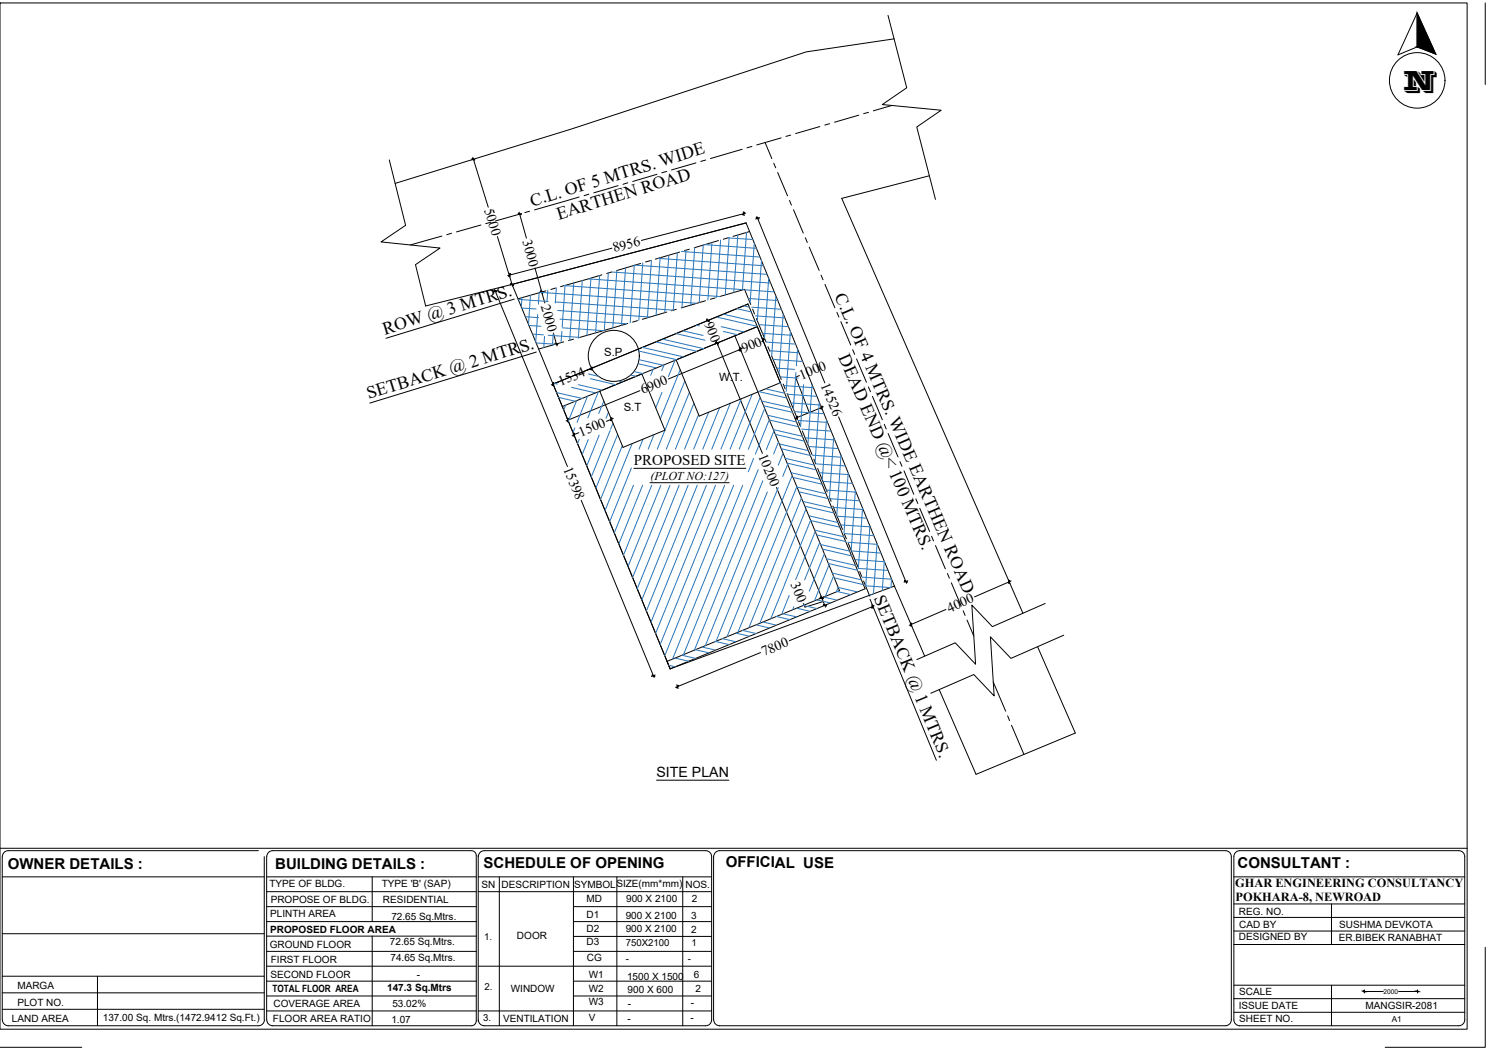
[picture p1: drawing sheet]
<svg xmlns="http://www.w3.org/2000/svg" width="420mm" height="297mm" viewBox="0 0 420 297" stroke-linecap="round" stroke-linejoin="round" font-family="sans-serif">
<defs><g id="words">
<text font-size="8" x="397" y="25.4">N</text>
<g font-size="5.1">
<text x="150.5" y="58.4" transform="rotate(-17 150.5 58.4)">C.L. OF 5 MTRS. WIDE</text>
<text x="158" y="62.1" transform="rotate(-17 158 62.1)">EARTHEN ROAD</text>
<text x="235.9" y="83.8" transform="rotate(66 235.9 83.8)">C.L. OF 4 MTRS. WIDE EARTHEN ROAD</text>
<text x="108.8" y="94.7" transform="rotate(-17 108.8 94.7)">ROW @ 3 MTRS.</text>
<text x="237" y="101" transform="rotate(66 237 101)">DEAD END @&lt; 100 MTRS.</text>
<text x="104.3" y="113" transform="rotate(-17 104.3 113)">SETBACK @ 2 MTRS.</text>
<text x="247" y="169.1" transform="rotate(68 247 169.1)">SETBACK @ 1 MTRS.</text>
</g>
<g font-size="4.2">
<text x="179.2" y="131.6">PROPOSED SITE</text>
<text x="2.2" y="245.9">OWNER DETAILS :</text>
<text x="77.8" y="245.8">BUILDING DETAILS :</text>
<text x="136.7" y="245.5">SCHEDULE OF OPENING</text>
<text x="205.2" y="245.4">OFFICIAL USE</text>
<text x="349.9" y="245.6">CONSULTANT :</text>
</g>
<text font-size="4" x="185.6" y="219.9">SITE PLAN</text>
<g font-size="3.9">
<text x="136.9" y="59.3" transform="rotate(73 136.9 59.3)">5000</text>
<text x="147.7" y="68.1" transform="rotate(74 147.7 68.1)">3000</text>
<text x="173.7" y="71.4" transform="rotate(-15 173.7 71.4)">8956</text>
<text x="152.9" y="86.6" transform="rotate(74 152.9 86.6)">2000</text>
<text x="199.1" y="91.6" transform="rotate(68 199.1 91.6)">900</text>
<text x="210.3" y="99.9" transform="rotate(-22 210.3 99.9)">900</text>
<text x="226.6" y="107.4" transform="rotate(-22 226.6 107.4)">1000</text>
<text x="158.5" y="109.2" transform="rotate(-22 158.5 109.2)">1534</text>
<text x="181.8" y="111.6" transform="rotate(-22 181.8 111.6)">6900</text>
<text x="232" y="108.9" transform="rotate(68 232 108.9)">14526</text>
<text x="164.3" y="123.6" transform="rotate(-22 164.3 123.6)">1500</text>
<text x="214.4" y="128.9" transform="rotate(68 214.4 128.9)">10200</text>
<text x="159.3" y="132.6" transform="rotate(68 159.3 132.6)">15398</text>
<text x="223.5" y="165.3" transform="rotate(68 223.5 165.3)">300</text>
<text x="268.4" y="173.4" transform="rotate(-24 268.4 173.4)">4000</text>
<text x="215.9" y="185.7" transform="rotate(-22 215.9 185.7)">7800</text>
</g>
<g font-size="3.5">
<text x="349.2" y="251.1">GHAR ENGINEERING CONSULTANCY</text>
<text x="349.3" y="255">POKHARA-8, NEWROAD</text>
</g>
<text font-size="3.4" x="183.9" y="135.8">(PLOT NO:127)</text>
<g font-size="3.2">
<text x="170.8" y="100.7">S.P</text>
<text x="203.3" y="107.8">W.T.</text>
<text x="176.4" y="116.3">S.T</text>
</g>
<g font-size="2.8">
<text x="76.2" y="251">TYPE OF BLDG.</text>
<text x="107.9" y="251">TYPE 'B' (SAP)</text>
<text x="136.2" y="251.1">SN</text>
<text x="141.8" y="251.1">DESCRIPTION</text>
<text x="162.3" y="251.1">SYMBOLSIZE(mm*mm)</text>
<text x="193.8" y="251.1">NOS.</text>
<text x="76.5" y="255.4">PROPOSE OF BLDG.</text>
<text x="108.3" y="255.5">RESIDENTIAL</text>
<text x="165.9" y="255.2">MD</text>
<text x="177" y="255.2">900 X 2100</text>
<text x="195.6" y="255.3">2</text>
<text x="76.4" y="259.5">PLINTH AREA</text>
<text x="76.4" y="263.8">PROPOSED FLOOR AREA</text>
<text x="110.7" y="260.1">72.65 Sq.Mtrs.</text>
<text x="165.9" y="259.8">D1</text>
<text x="165.9" y="263.6">D2</text>
<text x="176.9" y="259.9">900 X 2100</text>
<text x="176.9" y="263.6">900 X 2100</text>
<text x="195.5" y="263.9">2</text>
<text x="195.5" y="260">3</text>
<text x="350.3" y="258.7">REG. NO.</text>
<text x="350.4" y="262.4">CAD BY</text>
<text x="378.7" y="262.6">SUSHMA DEVKOTA</text>
<text x="76.3" y="268.1">GROUND FLOOR</text>
<text x="110.2" y="267.4">72.65 Sq.Mtrs.</text>
<text x="146.2" y="265.8">DOOR</text>
<text x="165.9" y="267.4">D3</text>
<text x="350.3" y="266">DESIGNED BY</text>
<text x="378.6" y="266.2">ER.BIBEK RANABHAT</text>
<text x="76.6" y="272.4">FIRST FLOOR</text>
<text x="110.4" y="271.8">74.65 Sq.Mtrs.</text>
<text x="165.9" y="271.9">CG</text>
<text x="4.9" y="279.9">MARGA</text>
<text x="76.5" y="276.5">SECOND FLOOR</text>
<text x="77" y="280.7">TOTAL FLOOR AREA</text>
<text x="109.5" y="280.4">147.3 Sq.Mtrs</text>
<text x="117.8" y="276.6">-</text>
<text x="144.4" y="280.5">WINDOW</text>
<text x="166.5" y="276.7">W1</text>
<text x="166.5" y="280.6">W2</text>
<text x="177.3" y="277.1">1500 X 1500</text>
<text x="177.5" y="281">900 X 600</text>
<text x="196.2" y="276.8">6</text>
<text x="196.6" y="280.7">2</text>
<text x="350.4" y="281.5">SCALE</text>
<text x="4.9" y="284.6">PLOT NO.</text>
<text x="77.3" y="284.8">COVERAGE AREA</text>
<text x="111" y="284.8">53.02%</text>
<text x="166.5" y="284.3">W3</text>
<text x="177.5" y="284.8">-</text>
<text x="195.4" y="284.6">-</text>
<text x="350.3" y="285.4">ISSUE DATE</text>
<text x="386.1" y="285.6">MANGSIR-2081</text>
<text x="3.4" y="289">LAND AREA</text>
<text x="29.1" y="288.9">137.00 Sq. Mtrs.(1472.9412 Sq.Ft.)</text>
<text x="77.2" y="289">FLOOR AREA RATIO</text>
<text x="110.7" y="289.3">1.07</text>
<text x="142.3" y="289.1">VENTILATION</text>
<text x="166.5" y="288.8">V</text>
<text x="177.4" y="289">-</text>
<text x="195.2" y="288.7">-</text>
<text x="350.4" y="289.2">SHEET NO.</text>
</g>
<g font-size="2.7">
<text x="136.9" y="266">1.</text>
<text x="176.9" y="267.7">750X2100</text>
<text x="195.5" y="267.7">1</text>
<text x="177" y="272.2">-</text>
<text x="194.5" y="272.2">-</text>
<text x="137" y="280.1">2.</text>
<text x="136.6" y="288.9">3.</text>
</g>
<text font-size="2.3" x="393.5" y="289">A1</text>
<text font-size="1.9" x="391.2" y="281.1">2000</text>
</g></defs>
<!-- layer: FRAME -->
<path d="M0 .8h414.8v290.4h-414.8z" fill="none" stroke="#000" stroke-width=".28"/>
<!-- layer: BLOCK -->
<g fill="none" stroke="#000" stroke-width=".28">
<path d="M400.7 3.7l-5.4 11.8 5.4-2.2M400.7 3.7l5.2 11.6M400.7 3.7v9.6M400.7 13.3l5.4 2.1M398.5 20.3h.1M0 240h414.8M.6 248.1h74.1M.6 242.3v46.2M73.1 240.7h-70.8a1.67 1.67 0 0 0-1.6 1.6M74.7 242.3v46.2M75.4 248.1h59.3M75.4 252.3h59.3"/>
<path d="M75.4 256.5h59.3M105.2 248.1v12.6M133.3 240.7h-56.2a1.67 1.67 0 0 0-1.7 1.6l.1 46.7a1.67 1.67 0 0 0 1.6 1.2h56.2M133.3 240.7a1.38 1.38 0 0 1 1.4 1.3v46.8a1.38 1.38 0 0 1-1.4 1.4M135.2 242v46.8M135.2 248.1h66M135.2 252.3h66M135.3 242.3a1.67 1.67 0 0 1 1.6-1.6h62.6a1.67 1.67 0 0 1 1.7 1.6v46.2a1.67 1.67 0 0 1-1.7 1.7h-62.6a1.67 1.67 0 0 1-1.6-1.7M141.2 248.1v42.1M162.1 248.1v42.1M162.1 256.5h39.1M174.4 248.1v42.1"/>
<path d="M193 248.1v42.1M201.8 242.3v46.2M203.5 240.7h143M203.5 240.7a1.67 1.67 0 0 0-1.7 1.6M346.5 240.7a1.67 1.67 0 0 1 1.6 1.6v46.2a1.67 1.67 0 0 1-1.6 1.7M348.9 259.5h65.2M348.9 248.1h65.2M348.9 255.7h65.2M349.4 241.1l1.1-.4h62a1.67 1.67 0 0 1 1.6 1.6v46.2a1.67 1.67 0 0 1-1.6 1.7h-62a1.67 1.67 0 0 1-1.6-1.7v-46.2zM376.5 255.7v11.5M.6 276.2h74.1M.6 264.1h74.1"/>
<path d="M27.6 276.2v14M75.4 260.7h59.3M75.4 269.1h59.3M75.4 273.3h59.3M75.4 277.6h59.3M75.4 264.8h59.3M105.2 264.8v25.4M135.2 273.3h66M162.1 260.7h39.1M162.1 264.9h39.1M162.1 269.1h39.1M162.1 277.6h39.1"/>
<path d="M348.9 278.7h65.2M348.9 263.4h65.2M348.9 267.2h65.2M376.5 278.7v11.5M419.9 268v28.3h-28.2M0 296.3h23.1M.6 280.9h74.1M.6 285.5h74.1M.7 288.5a1.67 1.67 0 0 0 1.6 1.7h70.8a1.67 1.67 0 0 0 1.7-1.7M75.4 281.8h59.3M75.4 286h59.3M135.2 286h66"/>
<path d="M162.1 281.8h39.1M201.8 288.5a1.67 1.67 0 0 0 1.7 1.7M203.5 290.2h143M348.9 286.4h65.2M348.9 282.5h65.2"/>
<circle cx="400.7" cy="22.7" r="7.9"/>
</g>
<!-- layer: WALL -->
<path d="M419.9 .8v23.1" fill="none" stroke="#000" stroke-width=".28"/>
<!-- layer: BLOCK -->
<path d="M400.7 3.7l4.3 9.6h-4.3zM400.7 13.3l5.2 2-.9-2z" fill="#000" stroke="#000" stroke-width=".28"/>
<!-- layer: 0 -->
<g fill="none" stroke="#000" stroke-width=".28">
<path d="M252.8 11l-24.8 3.7-66.5 21.8-49.8 15.4M220.9 39l-6.9 2M223.6 38.2l-1.4 .4M231.8 35.8l-6.8 2M234.6 35l-1.4 .4M242.8 32.6l-6.8 2M245.6 31.8l-1.4 .4M252.2 29.8l-5.3 1.6M149.7 59.8l-1.3 .3M163.7 55.7l-12.6 3.7M166.5 54.9l-1.4 .5M174.8 52.5l-6.9 2.1"/>
<path d="M177.5 51.7l-1.4 .4M185.8 49.3l-6.9 2M188.5 48.5l-1.4 .4M196.8 46.1l-6.9 2M199.5 45.3l-1.4 .4M209.8 42.2l-8.9 2.7M212.6 41.4l-1.4 .4M216.3 40.3l1.9 4.6M218.8 46.2l.5 1.3M219.9 48.8l2.8 6.6M223.2 56.7l.6 1.3M224.4 59.3l2.7 6.6"/>
<path d="M262.8 49.7l-24.8 6.4 51.2 117.4M124.9 66.8l-8.9 2.5M127.7 66l-1.4 .4M136 63.7l-6.9 1.9M138.7 62.9l-1.4 .4M147 60.6l-6.9 1.9M170.2 77.8l-11.7 3.3M172.9 76.9l-1.4 .5M181.1 74.5l-6.8 2.1M183.9 73.7l-1.4 .4M192.2 71.3l-6.9 2M194.9 70.5l-1.4 .4"/>
<path d="M203.2 68.1l-6.9 2M205.9 67.3l-1.4 .4M210.9 63.1l-66.1 17.4-24.4 6.1M210.9 63.1l-66.1 17.4 44.7 108.7M210.9 63.1l42 102.7M212 65.5l-4.7 1.4M227.7 67.3l.6 1.3M228.8 69.9l2.8 6.6M232.2 77.8l.5 1.3M145.4 84.6l-36.3 11.1M151.6 99.6l-47 14.4M154.3 82.3l-7.8 2.2"/>
<path d="M157.1 81.5l-1.4 .4M159.4 96.7l-7.1 2M162.1 96l-1.4 .3M177.5 91.5l-14 4.1M180.3 90.7l-1.4 .4M188.5 88.3l-6.9 2M191.2 87.5l-1.3 .4M199.5 85.1l-6.9 2M202.2 84.3l-1.3 .4M203.6 83.8l6.9-1.9 1.8 4.2M212.8 87.4l.5 1.4M213.9 90.1l2.7 6.6"/>
<path d="M217.1 98.1l.6 1.3M233.3 80.5l2.8 6.6M236.6 88.4l.6 1.3M237.7 91l2.8 6.6M241.1 98.9l.5 1.3M169.6 110.7l11.9-4.9 6.5 15.9-11.9 4.9zM191.2 101.8l22.9-9.4 6.5 15.9-22.9 9.4zM218.2 100.7l2.7 6.6M221.4 108.7l.6 1.3M222.5 111.3l2.8 6.7M225.8 119.3l.5 1.3M242.2 101.5l2.8 6.6"/>
<path d="M245.5 109.5l.6 1.3M246.7 112.1l2.8 6.6M179.2 132.5h31.7M183.8 136.6h22.4M226.9 121.9l2.7 6.7M230.1 129.9l.5 1.3M231.2 132.5l2.7 6.7M250 120l.6 1.4M251.1 122.7l2.8 6.6M254.5 130.6l.5 1.3M255.6 133.2l2.8 6.6M234.4 140.5l.6 1.3"/>
<path d="M235.5 143.2l2.7 6.6M238.8 151.1l.5 1.3M239.9 153.7l2.7 6.7M259 141.1l.5 1.3M260.1 143.8l2.7 6.6M263.4 151.7l.5 1.3M264.5 154.3l2.8 6.6M243.1 161.7l.5 1.4M244.2 164.4l1.7 4.2M246 169.5l18.8 45.6M252.9 165.8l-63.4 23.4M252.9 165.8l8.6 19.8"/>
<path d="M267.9 162.2l.5 1.4M269 164.9l2.8 6.6M272.3 172.8l.6 1.3M273.4 175.4l1.9 4.5M188.6 187.1l.9 2.1M265.6 195.1l10.4 24M280.8 192.9l3.6 8.3M293.4 183l10.6 24.4M284.9 202.5l.6 1.4M286 205.2l3.5 8.2M185.6 220.7h20.5M385.6 280.5h.3"/>
<path d="M385.7 280v.9M400.6 280.5h.3M400.8 280v.9"/>
<circle cx="173.5" cy="100.7" r="7.2"/>
<circle cx="385.8" cy="280.5" r=".06"/>
<circle cx="400.8" cy="280.5" r=".06"/>
</g>
<!-- layer: lettring -->
<g fill="none" stroke="#000" stroke-width=".28">
<path d="M251.1 4.3l5.3 20.5-6.9 4.8 16.6 1.6-6.9 4.7 5.3 20.5M110.1 45.2l4.6 18.5-7 4.7 16.7 1.8-6.9 4.7 2.9 11.7M133.7 44.5l4.3 14.1M133.9 45.1l-.6 .1M210.1 59.9l.3 1.1M140.6 66.9l4.3 14.1M144 77.3l.2 1.1M146.8 60l2 7.4M147.5 60.4l-.6 .2M151.3 75.8l2 7.4M173 70.2l-29.4 7.8M210.8 60.3l-29.4 7.7"/>
<path d="M214 61.2l19.2 47.1M214.8 61.5l-1.1 .5M139.8 81.9l20.6 50.1M140.6 82.2l-1.1 .4M144.8 80.5l-.6 .1M153 82.1l1.1 3.6M153.7 82.5l-1.1 .2M156.5 94.2l1 3.7M157.3 97.3l-.5 .2M199.9 90.2l.2 .5M200.1 90.7h.1M200.7 90.5l-.6 .2"/>
<path d="M202.5 96.5l13.1 31.8M202.7 97l.2 .6M203.3 96.8l-1.1 .5M209.1 98.3l.4 1.1M209.3 98.8l-.5 .2M209.3 98.8h.1M209.8 98.6l-20.8 8.6M215.5 95.7l.2 .5M215.7 96.2l-.1 .1M216.2 96l-.5 .2M156.4 108.7l.2 .5M157.9 108.1l-2 .8"/>
<path d="M160.4 118.3l.4 1.1M167.2 104.2l.2 .6M167.8 104l-2.1 .8M172.6 118.1l.2 .5M173.4 118.4l-2 .8M180.9 110.5l-20.8 8.6M225.2 117.8l.3 .9M226 106.2l-1 .5 3.8 10M232.2 115l.3 .8M232.8 115.1l-8 3.2M237.1 117.9l19.2 47.1M162.1 122.5l.2 .5"/>
<path d="M163.7 122.4l-1.9 .8M219.5 137.9l13.9 33.9M164.3 141.5l20.7 50.2M232.8 170.2l-5.2 1.6-.5-1.1M232.9 168.9l-1.1 .4M233.8 171l-.6 .2M246.5 171.1l.4 1.1M247.2 171.4l-24 9.9M256.7 164.3l-1.1 .4M257.4 176.2l.5 1M267.5 172.4l-10.4 4.5M285.1 164.1l.5 1"/>
<path d="M285.9 164.4l-10.4 4.5M295.5 170.7l-14.9 6.6-5.8-6.1 1 16.7-5.7-6.1-10.9 4.8M300.8 179.7l-15 6.6-5.8-6.1 1.1 16.7-5.8-6.1-12.1 5.3M185.3 191l-1.1 .4M191.3 193.7l.5 1.1M215.1 184.6l-24.1 9.9M304 207.4l-28 11.7"/>
</g>
<!-- layer: 0 -->
<g fill="#000" stroke="#000" stroke-width=".28">
<path d="M133.5 44.9l.7 .3zM133.5 44.8l.7 .4z"/>
<path d="M144.3 77.5l-.4 .7zM144.3 77.5l-.5 .6z"/>
<path d="M146.6 60.4l.7 .3zM146.6 60.3l.7 .4z"/>
<path d="M210.4 60.1l-.4 .7zM210.4 60.1l-.3 .7z"/>
<path d="M213.8 61.6l.8 .3zM213.8 61.6l.8 .3z"/>
<path d="M139.7 82.2l.7 .3zM139.7 82.2l.7 .3z"/>
<path d="M144.4 80.3l.8 .3zM144.4 80.3l.8 .3z"/>
<path d="M152.8 82.4l.7 .4zM152.8 82.5l.7 .3z"/>
<path d="M152.8 82.5l.7 .3zM152.8 82.4l.7 .4z"/>
<path d="M157 97.1l.7 .4zM156.9 97.1l.7 .5z"/>
<path d="M199.8 90.5l.7 .3zM199.7 90.6l.8 .2z"/>
<path d="M202.4 96.9l.7 .3zM202.4 96.8l.7 .4z"/>
<path d="M202.4 96.9l.7 .3zM202.4 96.8l.7 .4z"/>
<path d="M209.5 98.5l-.4 .7zM209.5 98.5l-.3 .7z"/>
<path d="M209.5 98.5l-.4 .7zM209.5 98.5l-.3 .7z"/>
<path d="M215.8 95.8l-.2 .8zM215.8 95.8l-.2 .8z"/>
<path d="M156.5 108.3l-.2 .7zM156.5 108.3l-.3 .7z"/>
<path d="M160.7 118.5l-.3 .8zM160.7 118.5l-.3 .8z"/>
<path d="M167.3 103.8l-.2 .8zM167.3 103.8l-.2 .8z"/>
<path d="M173 118.2l-.2 .8zM173 118.2l-.2 .8z"/>
<path d="M225.4 117.8l-.2 .7zM225.4 117.8l-.2 .7z"/>
<path d="M232.4 114.9l-.2 .8zM232.4 114.9l-.2 .8z"/>
<path d="M162.4 122.6l-.3 .7zM162.4 122.6l-.3 .7z"/>
<path d="M232 168.9l.7 .3zM231.9 169l.8 .2z"/>
<path d="M231.9 169l.8 .2zM232 168.9l.7 .3z"/>
<path d="M232.9 171.1l.7 .3zM232.8 171.1l.8 .3z"/>
<path d="M246.8 171.2l-.3 .8zM246.8 171.2l-.3 .8z"/>
<path d="M255.8 164.3l.7 .3zM255.7 164.4l.8 .3z"/>
<path d="M257.7 176.3l-.2 .8zM257.7 176.3l-.3 .8z"/>
<path d="M285.5 164.2l-.3 .8zM285.5 164.2l-.3 .8z"/>
<path d="M184.4 191l.7 .3zM184.4 191l.7 .3z"/>
<path d="M191.7 193.9l-.3 .7zM191.7 193.9l-.3 .7z"/>
</g>
<!-- layer: Building Site plan -->
<path d="M207.8 95l29.6 72.1-48.8 20M214.1 92.4l-55.1 22.6 30.5 74.2 55.1-22.6-33.1-80.6-55.1 22.7" fill="none" stroke="#000" stroke-width=".28"/>
<!-- layer: 0_Hardscape -->
<g fill="none" stroke="#2776bb" stroke-width=".28">
<path d="M180.6 99.3l10.7 2.5M181.7 98.3l11.5 2.7M185.5 96.7l11.5 2.7M187.4 96l11.5 2.6M191.2 94.4l8.1 1.9M193.1 93.6l5.7 1.3M196.9 92l.8 .2M202.8 89.7l11.3 2.6M203.9 92.4l6.5 1.5M204.5 93.8l4 .9M204.6 88.9l8.9 2.1M208.4 87.3l4 1"/>
<path d="M210.3 86.5l1.6 .4M156.8 108.5l.8 .2M157.4 111.1l7.2 1.6M157.9 112.4l4.8 1.1M159.9 114.6l-.5 1.4M161.6 109.6l6.8 1.6M163 113.4l-2.3 5.8M163.5 108.8l6.8 1.6M166.1 112.1l-2.9 7.4M166.4 105.8l2.8 .7M166.9 107.1l7.2 1.7M169.2 110.8l-3 7.4"/>
<path d="M170.7 113.4l-1.4 3.6M172 116.6l-.6 1.7M173.3 119.7l-.7 1.7M175 107.8l1 .2M178.3 106.1l1.6 .4M179.2 105.1l2.6 .6M180.4 102.9l5.2 1.2M180.7 101.8l6.8 1.5M181.6 105.7l-.1 .2M184.7 104.5l-.7 1.7M187.2 111l-1.8 4.4M187.7 103.2l-.6 1.7"/>
<path d="M190.2 109.8l-3.5 8.7M190.8 102l-1.8 4.5M192.3 104.6l-2 5.1M193.6 107.8l-7.8 19.3M194.9 110.9l-6.5 16.2M196.2 114.1l-5.2 13M197.5 117.2l-4 9.9M200.4 116.6l-4.3 10.5M203.5 115.3l-4.8 11.8M206.5 114.1l-5.2 13M209.6 112.8l-5.8 14.3M212.7 111.5l-6.3 15.6"/>
<path d="M214.5 110.8l7.9 1.8M214.9 112.4l-5.9 14.7M215.3 113.4l8.2 1.9M215.9 114.8l8.2 1.9M216.2 115.6l-4.6 11.5M216.5 110l5.4 1.2M217 117.5l8.2 1.9M217.5 118.7l-3.9 9.8M217.6 118.8l8.2 1.9M220.3 108.4l.5 .1M162.5 121.1l-.5 1.2M163.8 124.2l-.5 1.3"/>
<path d="M166.3 124.4l-1.7 4.2M169.4 123.1l-3.5 8.7M172.5 121.8l-5.3 13.1M174.6 122.9l-6.1 15.2M175.9 126.1l-6.1 15.2M178.5 132.4l-6.1 15.2M178.7 125.5l-7.6 18.9M179.1 137.3l-5.4 13.4M181.7 137.3l-6.7 16.6M181.8 124.2l-1.1 2.9M184.3 137.3l-8 19.8M184.9 123l-1.6 4.1"/>
<path d="M186.9 137.3l-9.3 22.9M189.4 137.3l-10.5 26.1M192 137.3l-11.8 29.3M194.6 137.3l-13.1 32.4M197.1 137.3l-14.3 35.6M199.7 137.3l-15.6 38.7M202.3 137.3l-16.9 41.9M204.9 137.3l-18.3 45.1M207.4 137.3l-19.4 48.2M210 137.3l-19.8 49.2M213.1 129.7l-1.5 3.8M214.4 132.9l-21.1 52.3"/>
<path d="M215.7 136l-19.4 47.9M217 139.2l-17.6 43.5M218.7 121.5l8.2 1.9M218.8 121.9l-2.1 5.3M219.2 122.9l8.2 1.9M220 138l-17.5 43.4M220.1 125.1l-1.4 3.3M220.3 125.6l8.3 1.9M220.9 126.9l8.2 1.9M221.4 128.2l-1.4 3.4M222 129.7l8.2 1.9M222.5 131l8.3 1.9"/>
<path d="M222.7 131.4l-1.4 3.4M223.6 133.7l8.3 1.9M224 134.5l-18.4 45.6M224.2 135.1l8.3 1.9M225.3 137.7l-16.6 41.1M225.3 137.8l8.3 1.9M225.9 139.1l8.2 1.9M226.6 140.9l-14.8 36.7M227 141.8l8.2 1.9M227.5 143.2l8.3 1.9M227.9 144l-13.1 32.3M228.7 145.9l8.2 1.9"/>
<path d="M229.2 147.2l-7.3 18.1M229.2 147.3l8.2 1.8M230.3 150l8.2 1.8M230.5 150.4l-5.5 13.6M230.9 151.3l8.2 1.9M231.8 153.5l-4.3 10.6M232 154l8.2 1.9M232.6 155.3l8.2 2M233.1 156.7l-4.3 10.5M233.7 158.1l8.2 1.9M234.2 159.4l8.2 1.9M234.4 159.8l-4.1 10.2"/>
<path d="M208 179.1l3.9 .9M209.9 178.3l3.9 .9M213.8 176.8l3.8 .9M215.7 176l3.8 .9M219.5 174.4l3.9 .9M221.4 173.6l3.9 .9M221.9 165.3l-4 9.7M223.1 168.5l-2.1 5.3M224.5 171.6l-.4 .9M225.2 172l3.9 1M227.1 171.3l3.9 .9M227.3 170.9l-.1 .3"/>
<path d="M230.9 169.7l3.9 .9M232.9 168.9l3.8 .9M235.3 162.1l8.2 1.9M235.7 163l-2.3 5.7M235.9 163.5l8.2 1.9M236.7 167.3l3.8 .9M237 166.1l-.5 1.3M237 166.2l5.4 1.3M189.1 188.2l1.8 .4M190.9 186.2l3.8 .9M192.8 185.4l3.8 .9M196.6 183.8l3.8 .9"/>
<path d="M198.5 183l3.9 .9M202.3 181.5l3.9 .9M204.2 180.7l3.9 .9"/>
</g>
<!-- layer: Hatch 1 -->
<g fill="none" stroke="#2776bb" stroke-width=".28">
<path d="M164.6 79.4l-1.1 16.2M166.3 78.9l43.8 3M167.1 78.7l-1.2 16.2M169.5 78l-1.1 16.2M172 77.2l-1.1 16.3M172.9 76.9l45 3.2M174.4 76.5l-1.1 16.3M176.9 75.8l-1.2 16.3M179.3 75.1l-1.1 16.2M179.5 75l37.4 2.6M181.7 74.4l-1.1 16.2M184.2 73.6l-1.2 16.3"/>
<path d="M186.1 73.1l29.8 2.1M186.6 72.9l-1.1 16.3M189.1 72.2l-1.1 16.3M191.5 71.5l-1.1 16.2-33.5-2.3M192.7 71.1l22.2 1.6M194 70.8l-1.2 16.2M196.4 70l-1.1 16.3M198.8 69.3l-1.1 16.3M199.3 69.2l14.6 1.1M201.3 68.6l-1.1 16.3M203.8 67.9l-1.2 16.2M205.8 67.3l7.1 .5"/>
<path d="M206.2 67.2l-1.1 16.2M208.6 66.4l-1.1 16.3M211.1 65.8l-1.2 16.2M213.3 68.7l-1.2 17M215.3 73.7l-1.2 17M217.3 78.7l-1.1 17M146.5 84.7l8.5 .6M147.5 87.2l4.1 .2M147.6 84.2l-.2 2.6M148.5 89.6l3.8 .3M149.6 92.1l3.4 .2M150 83.5l-.6 8.2"/>
<path d="M150.6 94.5l3.1 .2M151.6 97l5.5 .4M152 89l-.5 7.7M152.4 82.8l-.2 3.2M152.8 82.7l44.2 3.1M154 95.2l-.2 3.1M154.9 82.1l-.3 3.3M155 94.9l8.9 .5M156.4 94.5l-.2 3.1M157.3 81.4l-.3 4.3M157.6 87.8l26.2 1.9M158.3 90.3l18.9 1.3"/>
<path d="M158.9 93.8l-.3 3.1M159 92.7l11.6 .8M159.6 80.8l43.9 3.1M159.8 80.8l-.8 11.7M162.2 80l-1.1 16.3M210.6 82l8.3 .6M211.6 84.4l8.3 .6M212.6 86.9l8.3 .6M213.6 89.4l8.3 .5M214.6 91.8l8.3 .6M215.6 94.3l8.3 .6M216.6 96.8l8.4 .6"/>
<path d="M217.6 99.2l8.3 .6M219.4 83.7l-1.2 17M221.4 88.7l-1.1 17M223.5 93.7l-1.2 17M225.5 98.7l-.3 4.8M218.6 101.7l8.3 .6M219.6 104.1l5.1 .4M220.6 106.6l5.1 .4M221.6 109.1l8.4 .6M222.6 111.5l8.4 .6M223.6 114l8.4 .6M224.6 116.4l8.4 .6"/>
<path d="M225 105.4l-.7 10.3M225.6 118.9l8.4 .6M227.2 108.8l-.8 11.9M229.6 108.7l-1.2 17M231.6 113.7l-1.1 17.1M233.7 118.8l-1.2 16.9M226.7 121.4l8.3 .5M227.6 123.9l8.4 .5M228.6 126.3l8.4 .6M229.7 128.8l8.3 .6M230.7 131.2l8.3 .6M231.6 133.7l8.4 .6"/>
<path d="M232.7 136.2l8.3 .6M233.7 138.6l8.3 .6M235.7 123.8l-1.2 16.9M237.8 128.8l-1.2 16.9M239.8 133.8l-1.2 17M241.9 138.8l-1.2 17M234.7 141.1l8.3 .6M235.7 143.5l8.4 .6M236.7 146l8.3 .6M237.7 148.5l8.3 .5M238.7 150.9l8.4 .6M239.7 153.4l8.4 .6"/>
<path d="M240.7 155.9l8.3 .5M241.7 158.3l8.4 .6M243.9 143.8l-1.2 17M246 148.8l-1.2 17M248 153.8l-1 14.2M250 158.8l-.5 8.3M242.7 160.8l8.4 .6M243.7 163.3l8.4 .5-.2 2.4M244.7 165.7l7.1 .5M245.7 168.2h.6"/>
</g>
<!-- layer: Dimention -->
<path d="M385.9 280.5h5.2M395.4 280.5h5.2" fill="none" stroke="#000" stroke-width=".28"/>
<use href="#words"/>
</svg>
